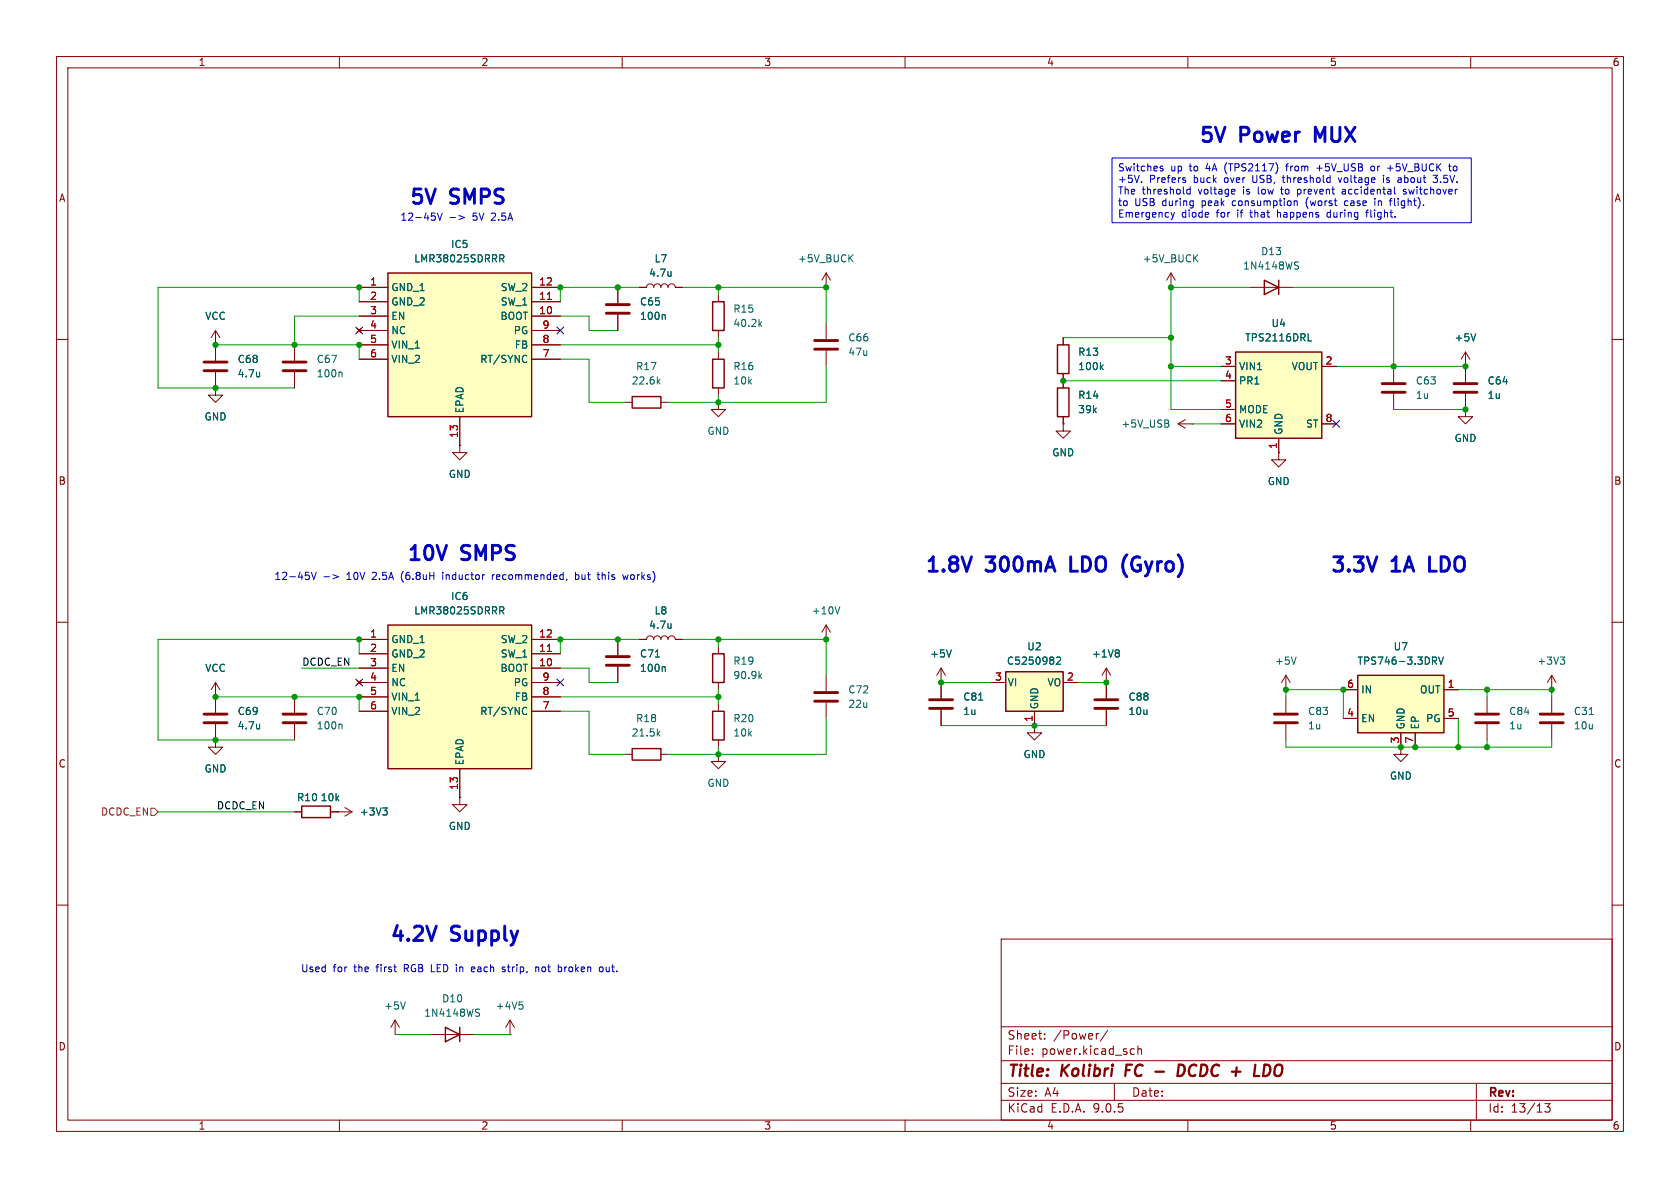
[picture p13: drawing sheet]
<svg xmlns="http://www.w3.org/2000/svg" width="297mm" height="210mm" viewBox="0 0 297 210" stroke-linecap="round" stroke-linejoin="round" font-family="sans-serif">
<defs><g id="words">
<g font-size="3.5" fill="#0000c2">
<text x="211.7" y="25.9">5V</text>
<text x="219.3" y="25.9">Power</text>
<text x="233.5" y="25.9">MUX</text>
<text x="72.1" y="36.8">5V</text>
<text x="79.7" y="36.8">SMPS</text>
<text x="71.7" y="99.8">10V</text>
<text x="81.6" y="99.8">SMPS</text>
<text x="163.3" y="101.9">1.8V</text>
<text x="174.4" y="101.9">300mA</text>
<text x="190.2" y="101.9">LDO</text>
<text x="200.4" y="101.9">(Gyro)</text>
<text x="234.9" y="101.9">3.3V</text>
<text x="246.1" y="101.9">1A</text>
<text x="253.6" y="101.9">LDO</text>
<text x="68.6" y="167.1">4.2V</text>
<text x="79.8" y="167.1">Supply</text>
</g>
<g font-size="2.8" fill="#840000">
<text x="178" y="190.9">Title:</text>
<text x="187.7" y="190.9">Kolibri</text>
<text x="199.8" y="190.9">FC</text>
<text x="210.6" y="190.9">DCDC</text>
<text x="221" y="190.9">+</text>
<text x="225.8" y="190.9">LDO</text>
</g>
<g font-size="2.1" fill="#840000">
<text x="178" y="184">Sheet:</text>
<text x="186.2" y="184">/Power/</text>
<text x="178" y="186.7">File:</text>
<text x="184.1" y="186.7">power.kicad_sch</text>
<text x="178" y="196.9">KiCad</text>
<text x="178" y="194.1">Size:</text>
<text x="184.7" y="194.1">A4</text>
<text x="185.7" y="196.9">E.D.A.</text>
<text x="193.3" y="196.9">9.0.5</text>
<text x="200" y="194.1">Date:</text>
<text x="263" y="194.3">Rev:</text>
<text x="263" y="196.9">Id:</text>
<text x="267.1" y="196.9">13/13</text>
</g>
<g font-size="1.8" fill="#840000">
<text x="35" y="11.9">1</text>
<text x="85" y="11.9">2</text>
<text x="135" y="11.9">3</text>
<text x="185" y="11.9">4</text>
<text x="235" y="11.9">5</text>
<text x="285" y="11.9">6</text>
<text x="10.3" y="35.9">A</text>
<text x="285.3" y="35.9">A</text>
<text x="10.3" y="85.9">B</text>
<text x="285.3" y="85.9">B</text>
<text x="10.3" y="135.9">C</text>
<text x="285.3" y="135.9">C</text>
<text x="10.3" y="185.9">D</text>
<text x="285.3" y="185.9">D</text>
<text x="35" y="199.9">1</text>
<text x="85" y="199.9">2</text>
<text x="135" y="199.9">3</text>
<text x="185" y="199.9">4</text>
<text x="235" y="199.9">5</text>
<text x="285" y="199.9">6</text>
</g>
<g font-size="1.8" fill="#0000c2">
<text x="197.5" y="30.6">Switches</text>
<text x="197.5" y="32.7">+5V.</text>
<text x="197.5" y="34.7">The</text>
<text x="201.9" y="34.7">threshold</text>
<text x="203.2" y="32.7">Prefers</text>
<text x="206.9" y="30.6">up</text>
<text x="210.4" y="30.6">to</text>
<text x="211.1" y="32.7">buck</text>
<text x="212" y="34.7">voltage</text>
<text x="213.5" y="30.6">4A</text>
<text x="216.7" y="32.7">over</text>
<text x="216.9" y="30.6">(TPS2117)</text>
<text x="220.1" y="34.7">is</text>
<text x="221.9" y="32.7">USB,</text>
<text x="222.9" y="34.7">low</text>
<text x="227.2" y="34.7">to</text>
<text x="227.5" y="32.7">threshold</text>
<text x="228.1" y="30.6">from</text>
<text x="230.2" y="34.7">prevent</text>
<text x="233.6" y="30.6">+5V_USB</text>
<text x="237.5" y="32.7">voltage</text>
<text x="238.3" y="34.7">accidental</text>
<text x="243.4" y="30.6">or</text>
<text x="245.6" y="32.7">is</text>
<text x="246.5" y="30.6">+5V_BUCK</text>
<text x="248.4" y="32.7">about</text>
<text x="249.4" y="34.7">switchover</text>
<text x="254.9" y="32.7">3.5V.</text>
<text x="257.7" y="30.6">to</text>
<text x="70.7" y="39.2">12-45V</text>
<text x="83.7" y="39.2">5V</text>
<text x="87.1" y="39.2">2.5A</text>
<text x="197.5" y="36.8">to</text>
<text x="197.5" y="38.8">Emergency</text>
<text x="200.6" y="36.8">USB</text>
<text x="205.6" y="36.8">during</text>
<text x="208.9" y="38.8">diode</text>
<text x="212.7" y="36.8">peak</text>
<text x="215.2" y="38.8">for</text>
<text x="218.3" y="36.8">consumption</text>
<text x="219" y="38.8">if</text>
<text x="221.5" y="38.8">that</text>
<text x="226.4" y="38.8">happens</text>
<text x="231.5" y="36.8">(worst</text>
<text x="235.5" y="38.8">during</text>
<text x="238.6" y="36.8">case</text>
<text x="242.6" y="38.8">flight.</text>
<text x="244.1" y="36.8">in</text>
<text x="247" y="36.8">flight).</text>
<text x="48.4" y="102.7">12-45V</text>
<text x="61.4" y="102.7">10V</text>
<text x="66.1" y="102.7">2.5A</text>
<text x="71.4" y="102.7">(6.8uH</text>
<text x="78.9" y="102.7">inductor</text>
<text x="87.9" y="102.7">recommended,</text>
<text x="102.8" y="102.7">but</text>
<text x="107" y="102.7">this</text>
<text x="111.6" y="102.7">works)</text>
<text x="53.1" y="172.1">Used</text>
<text x="58.9" y="172.1">for</text>
<text x="62.7" y="172.1">the</text>
<text x="66.9" y="172.1">first</text>
<text x="71.9" y="172.1">RGB LED in</text>
<text x="84.4" y="172.1">each</text>
<text x="90.1" y="172.1">strip,</text>
<text x="96.1" y="172.1">not</text>
<text x="100.3" y="172.1">broken</text>
<text x="107.8" y="172.1">out.</text>
</g>
<g font-size="1.8" fill="#006464">
<text x="73.1" y="46.6">LMR38025SDRRR</text>
<text x="79.6" y="44">IC5</text>
<text x="115.6" y="46.6">L7</text>
<text x="141" y="46.6">+5V_BUCK</text>
<text x="201.9" y="46.6">+5V_BUCK</text>
<text x="219.7" y="47.9">1N4148WS</text>
<text x="222.8" y="45.3">D13</text>
<text x="69.1" y="51.7">GND_1</text>
<text x="88.4" y="51.7">SW_2</text>
<text x="114.7" y="49.1">4.7u</text>
<text x="36.2" y="56.7">VCC</text>
<text x="69.1" y="54.2">GND_2</text>
<text x="69.1" y="56.7">EN</text>
<text x="69.1" y="59.3">NC</text>
<text x="88.4" y="56.7">BOOT</text>
<text x="88.4" y="54.2">SW_1</text>
<text x="90.7" y="59.3">PG</text>
<text x="113" y="56.7">100n</text>
<text x="113" y="54.2">C65</text>
<text x="129.5" y="55.5">R15</text>
<text x="129.5" y="58">40.2k</text>
<text x="224.7" y="58">U4</text>
<text x="41.9" y="64.4">C68</text>
<text x="55.9" y="64.4">C67</text>
<text x="69.1" y="61.8">VIN_1</text>
<text x="69.1" y="64.4">VIN_2</text>
<text x="84.8" y="64.4">RT/SYNC</text>
<text x="90.9" y="61.8">FB</text>
<text x="112.4" y="65.6">R17</text>
<text x="129.5" y="65.6">R16</text>
<text x="149.9" y="60.6">C66</text>
<text x="149.9" y="63.1">47u</text>
<text x="190.5" y="63.1">R13</text>
<text x="190.5" y="65.6">100k</text>
<text x="218.9" y="65.6">VIN1</text>
<text x="220" y="60.6">TPS2116DRL</text>
<text x="228.3" y="65.6">VOUT</text>
<text x="257" y="60.6">+5V</text>
<text x="41.9" y="66.9">4.7u</text>
<text x="55.9" y="66.9">100n</text>
<text x="111.6" y="68.2">22.6k</text>
<text x="129.5" y="68.2">10k</text>
<text x="190.5" y="70.7">R14</text>
<text x="218.9" y="68.2">PR1</text>
<text x="250.2" y="70.7">1u</text>
<text x="250.2" y="68.2">C63</text>
<text x="262.9" y="70.7">1u</text>
<text x="262.9" y="68.2">C64</text>
<text x="36.1" y="74.5">GND</text>
<text x="82.1" y="73.2" transform="rotate(-90 82.1 73.2)">EPAD</text>
<text x="125" y="77.1">GND</text>
<text x="190.5" y="73.3">39k</text>
<text x="198.1" y="75.8">+5V_USB</text>
<text x="218.9" y="73.3">MODE</text>
<text x="218.9" y="75.8">VIN2</text>
<text x="226.9" y="77" transform="rotate(-90 226.9 77)">GND</text>
<text x="230.8" y="75.8">ST</text>
<text x="185.9" y="80.9">GND</text>
<text x="257" y="78.3">GND</text>
<text x="79.2" y="84.7">GND</text>
<text x="224" y="86">GND</text>
<text x="79.6" y="106.3">IC6</text>
<text x="69.1" y="113.9">GND_1</text>
<text x="73.1" y="108.8">LMR38025SDRRR</text>
<text x="88.4" y="113.9">SW_2</text>
<text x="114.7" y="111.4">4.7u</text>
<text x="115.6" y="108.8">L8</text>
<text x="143.4" y="108.8">+10V</text>
<text x="36.2" y="119">VCC</text>
<text x="69.1" y="116.4">GND_2</text>
<text x="69.1" y="119">EN</text>
<text x="88.4" y="119">BOOT</text>
<text x="88.4" y="116.4">SW_1</text>
<text x="113" y="119">100n</text>
<text x="113" y="116.4">C71</text>
<text x="129.5" y="117.7">R19</text>
<text x="164.3" y="116.4">+5V</text>
<text x="177.9" y="117.7">C5250982</text>
<text x="181.5" y="115.2">U2</text>
<text x="192.9" y="116.4">+1V8</text>
<text x="225.3" y="117.7">+5V</text>
<text x="239.9" y="117.7">TPS746-3.3DRV</text>
<text x="246.3" y="115.2">U7</text>
<text x="271.7" y="117.7">+3V3</text>
<text x="69.1" y="121.5">NC</text>
<text x="69.1" y="124.1">VIN_1</text>
<text x="90.7" y="121.5">PG</text>
<text x="90.9" y="124.1">FB</text>
<text x="129.5" y="120.2">90.9k</text>
<text x="149.9" y="122.8">C72</text>
<text x="149.9" y="125.3">22u</text>
<text x="170.2" y="124.1">C81</text>
<text x="178.1" y="121.5">VI</text>
<text x="183.7" y="125.5" transform="rotate(-90 183.7 125.5)">GND</text>
<text x="185.1" y="121.5">VO</text>
<text x="199.4" y="124.1">C88</text>
<text x="240.5" y="122.8">IN</text>
<text x="250.9" y="122.8">OUT</text>
<text x="41.9" y="126.6">C69</text>
<text x="41.9" y="129.1">4.7u</text>
<text x="55.9" y="129.1">100n</text>
<text x="55.9" y="126.6">C70</text>
<text x="69.1" y="126.6">VIN_2</text>
<text x="84.8" y="126.6">RT/SYNC</text>
<text x="111.6" y="130.4">21.5k</text>
<text x="112.4" y="127.9">R18</text>
<text x="129.5" y="130.4">10k</text>
<text x="129.5" y="127.9">R20</text>
<text x="170.2" y="126.6">1u</text>
<text x="199.4" y="126.6">10u</text>
<text x="231.1" y="129.1">1u</text>
<text x="231.1" y="126.6">C83</text>
<text x="240.5" y="127.9">EN</text>
<text x="248.5" y="129" transform="rotate(-90 248.5 129)">GND</text>
<text x="251.1" y="129" transform="rotate(-90 251.1 129)">EP</text>
<text x="252" y="127.9">PG</text>
<text x="266.7" y="129.1">1u</text>
<text x="266.7" y="126.6">C84</text>
<text x="278.1" y="126.6">C31</text>
<text x="278.1" y="129.1">10u</text>
<text x="36.1" y="136.8">GND</text>
<text x="82.1" y="135.4" transform="rotate(-90 82.1 135.4)">EPAD</text>
<text x="180.8" y="134.2">GND</text>
<text x="52.4" y="141.8">R10</text>
<text x="56.6" y="141.8">10k</text>
<text x="125" y="139.3">GND</text>
<text x="245.6" y="138">GND</text>
<text x="63.5" y="144.4">+3V3</text>
<text x="79.2" y="146.9">GND</text>
<text x="67.8" y="178.7">+5V</text>
<text x="74.9" y="179.9">1N4148WS</text>
<text x="78.1" y="177.4">D10</text>
<text x="87.5" y="178.7">+4V5</text>
</g>
<g font-size="1.8" fill="#a90000">
<text x="65.3" y="50.5">1</text>
<text x="65.3" y="53.1">2</text>
<text x="95.2" y="50.5">12</text>
<text x="95.2" y="53.1">11</text>
<text x="65.3" y="55.6">3</text>
<text x="65.3" y="58.2">4</text>
<text x="95.2" y="55.6">10</text>
<text x="95.8" y="58.2">9</text>
<text x="65.3" y="60.7">5</text>
<text x="65.3" y="63.2">6</text>
<text x="95.8" y="60.7">8</text>
<text x="95.8" y="63.2">7</text>
<text x="216.5" y="64.5">3</text>
<text x="234.2" y="64.5">2</text>
<text x="216.5" y="67.1">4</text>
<text x="81" y="77.5" transform="rotate(-90 81 77.5)">13</text>
<text x="216.5" y="72.1">5</text>
<text x="216.5" y="74.7">6</text>
<text x="234.2" y="74.7">8</text>
<text x="225.8" y="79.4" transform="rotate(-90 225.8 79.4)">1</text>
<text x="65.3" y="112.8">1</text>
<text x="95.2" y="112.8">12</text>
<text x="65.3" y="115.3">2</text>
<text x="65.3" y="117.9">3</text>
<text x="95.2" y="115.3">11</text>
<text x="95.2" y="117.9">10</text>
<text x="65.3" y="120.4">4</text>
<text x="65.3" y="122.9">5</text>
<text x="65.3" y="125.5">6</text>
<text x="95.8" y="120.4">9</text>
<text x="95.8" y="122.9">8</text>
<text x="95.8" y="125.5">7</text>
<text x="175.8" y="120.4">3</text>
<text x="188.5" y="120.4">2</text>
<text x="238.1" y="121.7">6</text>
<text x="255.8" y="121.7">1</text>
<text x="182.6" y="127.7" transform="rotate(-90 182.6 127.7)">1</text>
<text x="238.1" y="126.7">4</text>
<text x="247.4" y="131.5" transform="rotate(-90 247.4 131.5)">3</text>
<text x="249.9" y="131.5" transform="rotate(-90 249.9 131.5)">7</text>
<text x="255.8" y="126.7">5</text>
<text x="81" y="139.7" transform="rotate(-90 81 139.7)">13</text>
</g>
<g font-size="1.8" fill="#0f0f0f">
<text x="53.3" y="117.8">DCDC_EN</text>
<text x="38.3" y="143.2">DCDC_EN</text>
</g>
<text font-size="1.8" fill="#725600" x="17.7" y="144.4">DCDC_EN</text>
</g></defs>
<g fill="none" stroke="#840000" stroke-width=".18">
<path d="M10 10h277v190h-277zM12 12h273v186h-273zM60 10v2M110 10v2M160 10v2M210 10v2M260 10v2M38.1 58.4v5.4M38.1 58.4l-.8 1.3M38.1 58.4l.8 1.3M146 57.2v2.7M10 60h2"/>
<path d="M38.1 68.6v1.3h1.3l-1.3 1.2-1.3-1.2h1.3M38.1 68.6h.1M38.1 61h.1M38.1 65.8v2.8M52.1 61v2.8M52.1 65.8v2.8M81.3 78.7v1.3h1.2l-1.2 1.3-1.3-1.3h1.3M81.3 78.7h.1M146 62v2.8M188 74.9v1.3h1.2l-1.2 1.3-1.3-1.3h1.3M188 74.9h.1M259.1 64.8h.1"/>
<path d="M259.1 62.2l-.8 1.3M259.1 62.2l.7 1.3M259.1 62.2v2.6M285 60h2M10 110h2M146 113h.1M146 110.5v2.5M146 119.4v2.8M146 110.5l-.7 1.3M146 110.5l.8 1.3M166.4 118.1v5.3M166.4 118.1l-.8 1.3"/>
<path d="M166.4 118.1l.7 1.3M195.6 118.1l-.8 1.3M195.6 118.1l.7 1.3M195.6 118.1v2.6M285 110h2M146 124.2v2.8M166.4 120.7h.1M166.4 125.5v2.8M195.6 120.7h.1M10 160h2M177 166h108v32h-108zM285 160h2"/>
<path d="M60 198v2M110 198v2M160 198v2M177 194.5h108M177 191.5h108M177 187.5h108M177 181.5h108M182.5 186.3v.1M182.5 185.5v.1M184.7 183.6v.1M184.7 182.8v.1M194.2 182.7l-.2 .1"/>
<path d="M195.8 182.1l-1.3 2M197 191.5v3M200.1 185.4l.4 .1M200.5 186.3l-.4 .1M201.2 185.5l.2-.1 .3 .1 .1 .9M201.2 184.9v1.5M210 198v2M260 198v2M261 191.5v6.5M273.1 195.1h.9l-.5 .6 .5 .1v.7l-.3 .1h-.4l-.2-.1"/>
</g>
<path d="M199.2 188.2l-.3 2M204.3 189.4h1.5M208.4 188.2h.5a1.08 1.08 0 0 1 .5 1.1 1.08 1.08 0 0 1-.8 .9h-.4zM221.9 188.2l-.2 2M223.6 188.2h.4a1.08 1.08 0 0 1 .6 1.1 1.08 1.08 0 0 1-.8 .9h-.5z" fill="none" stroke="#840000" stroke-width=".4"/>
<path d="M260.9 59l-.4 1.3M45.9 65.8v.8M45.9 66.5l-.1 .1M60.3 65.8l.2 .2v.6M148.5 107.3l-.5 1.2M168.2 114.9l-.4 1.2M197.6 114.9l.3 .2-.3 .3 .3 .3v.2l-.3 .2M173 123.8h.7" fill="none" stroke="#006464" stroke-width=".18"/>
<path d="M36.1 64h4M36.1 65.5h4M50 64h4.1M50 65.5h4.1M144 60.2h4.1M144 61.7h4.1M144 122.4h4.1M144 124h4.1M164.3 123.7h4.1M164.3 125.2h4.1" fill="none" stroke="#840000" stroke-width=".51"/>
<path d="M68.6 48.3h25.4v25.4h-25.4z" fill="#ffffc2"/>
<path d="M68.6 48.3h25.4v25.4h-25.4z" fill="none" stroke="#840000" stroke-width=".25"/>
<g fill="none" stroke="#840000" stroke-width=".18">
<path d="M63.1 58l.8 .8M63.5 50.8h5.1M63.5 53.3h5.1M63.5 55.9h5.1M63.5 58.4h5.1M63.9 58l-.8 .8M94 50.8h5.1M94 53.3h5.1M94 55.9h5.1M94 58.4h5.1M63.5 61h5.1M63.5 63.5h5.1"/>
<path d="M81.3 73.7v5M94 61h5.1M94 63.5h5.1M182.9 128.3v1.2h1.2l-1.2 1.3-1.3-1.3h1.3M182.9 128.3h.1M195.6 120.7v2.7M195.6 125.5v2.8"/>
</g>
<path d="M96.8 52.9h.7" fill="none" stroke="#a90000" stroke-width=".18"/>
<path d="M88.4 45h.4l.3 .3-.1 .3-.6 .1M88.7 45.7l.4 .6M93.1 62.9h.1M93.1 64h.1" fill="none" stroke="#006464" stroke-width=".18"/>
<path d="M193.5 123.7h4.1M193.5 125.2h4.1" fill="none" stroke="#840000" stroke-width=".51"/>
<path d="M177.8 118.7h10.2v7h-10.2z" fill="#ffffc2"/>
<path d="M223.5 49.5l2.6 1.3-2.6 1.3zM226.1 49.5v2.6M177.8 118.7h10.2v7h-10.2z" fill="none" stroke="#840000" stroke-width=".25"/>
<g fill="none" stroke="#840000" stroke-width=".18">
<path d="M207 50.8h.1M207 48.3l-.8 1.2M207 48.3l.8 1.2M207 48.3v2.5M221 50.8h7.6M246.4 64.8v2.8M246.4 69.6v2.8M259.1 72.4v1.3h1.2l-1.2 1.2-1.3-1.2h1.3M259.1 72.4h.1M259.1 64.8v2.8M259.1 69.6v2.8M226.1 80v1.3h1.2l-1.2 1.3-1.3-1.3h1.3"/>
<path d="M226.1 80h.1M175.3 120.7h2.5M182.9 125.7v2.6M188 120.7h2.5M247.6 132.1v1.3h1.3l-1.3 1.2-1.2-1.2h1.2M247.6 132.1h.1"/>
</g>
<path d="M211.2 45.6l.6 .7M211.8 45l-.8 .8M229.1 46.9l.3 .1 .2 .3-.3 .3h-.3M229.1 46.3l.5 .1M186.8 116.3l.5-.2 .2 .4-.8 .9h.8" fill="none" stroke="#006464" stroke-width=".18"/>
<path d="M244.3 69.3h4.1M244.3 67.8h4.1M257 69.3h4.1M257 67.8h4.1" fill="none" stroke="#840000" stroke-width=".51"/>
<path d="M240 119.4h15.3v10.1h-15.3z" fill="#ffffc2"/>
<path d="M111.8 70.1h5v2h-5zM240 119.4h15.3v10.1h-15.3z" fill="none" stroke="#840000" stroke-width=".25"/>
<g fill="none" stroke="#840000" stroke-width=".18">
<path d="M109.2 50.8v2.8M109.2 55.6v2.8M146 50.8h.1M146 48.3l-.7 1.2M146 48.3l.8 1.2M146 48.3v2.5M110.5 71.1h1.3M116.8 71.1h1.3M237.5 121.9h2.5M237.5 127h2.5M247.6 129.5v2.6M250.2 129.5v2.6"/>
<path d="M255.3 121.9h2.5M255.3 127h2.5M262.9 123.2v2.8M262.9 128v2.8"/>
</g>
<path d="M117.4 55.6l.2 .2v.7M150.3 45.6l.5 .7M150.8 45l-.7 .8M116.3 67.4l.4 .5M116.7 67l-.5 .5M253.2 116.1h.5l.3 .3-.2 .4h-.6M253.5 116.8l.5 .6M254.3 116.1l.5 1.3 .4-1.3" fill="none" stroke="#006464" stroke-width=".18"/>
<path d="M107.2 55.4h4.1M107.2 53.8h4.1M260.9 126.2h4M260.9 127.8h4" fill="none" stroke="#840000" stroke-width=".51"/>
<path d="M218.4 62.2h15.3v15.3h-15.3z" fill="#ffffc2"/>
<path d="M126 53.3h2v5.1h-2zM126 63.5h2v5.1h-2zM218.4 62.2h15.3v15.3h-15.3zM111.8 132.3h5v2.1h-5zM78.7 181.6l2.6 1.3-2.6 1.3zM81.3 181.6v2.6" fill="none" stroke="#840000" stroke-width=".25"/>
<g fill="none" stroke="#840000" stroke-width=".18">
<path d="M113 50.8h1.3a.64 .64 0 0 1 .6-.6 .64 .64 0 0 1 .7 .6 .64 .64 0 0 1 .6-.6 .64 .64 0 0 1 .6 .6 .64 .64 0 0 1 .7-.6 .64 .64 0 0 1 .6 .6 .64 .64 0 0 1 .6-.6 .64 .64 0 0 1 .7 .6h1.2M127 52.1v1.2M127 58.4v1.3M127 71.1v1.3h1.3l-1.3 1.3-1.3-1.3h1.3M127 71.1h.1M127 62.2v1.3M127 68.6v1.3M215.9 64.8h2.5M215.9 67.3h2.5M215.9 72.4h2.5M215.9 74.9h2.5M226.1 77.5v2.5"/>
<path d="M233.7 64.8h2.5M233.7 74.9h2.5M227.3 119.4l-.7 1.3M227.3 119.4l.8 1.3M227.3 119.4v2.5M274.3 119.4v2.5M274.3 119.4l-.7 1.3M274.3 119.4l.8 1.3M110.5 133.4h1.3M116.8 133.4h1.3M227.3 121.9h.1M227.3 123.2v2.8"/>
<path d="M227.3 128v2.8M274.3 121.9h.1M274.3 123.2v2.8M274.3 128v2.8M69.8 182.9h.1M69.8 180.3l-.7 1.3M69.8 180.3l.8 1.3M69.8 180.3v2.6M76.2 182.9h7.6M90.2 182.9h.1M90.2 180.3l-.8 1.3M90.2 180.3l.7 1.3"/>
<path d="M90.2 180.3v2.6"/>
</g>
<g fill="none" stroke="#006464" stroke-width=".18">
<path d="M118.6 48v.8M118.6 48.7v.1M134.3 57.2l.4 .5M134.7 56.9l-.5 .5M231.3 60.3h.6M229.1 116.1l-.4 1.3M275.8 116.1h.8l-.4 .5M276.4 116.6l.2 .3v.3l-.2 .2M116.3 129.6l.4 .5M116.7 129.3l-.5 .5M281 126.3h.7M71.7 177.1l-.5 1.3"/>
<path d="M84.3 179l.4 .1 .1 .3-.3 .2h-.3M84.3 178.4h.5M91.8 177.1h.6M92.2 177.6l.3 .2v.3l-.3 .3"/>
</g>
<path d="M225.3 126.2h4.1M225.3 127.8h4.1M272.3 126.2h4.1M272.3 127.8h4.1" fill="none" stroke="#840000" stroke-width=".51"/>
<path d="M68.6 110.5h25.4v25.4h-25.4z" fill="#ffffc2"/>
<path d="M186.9 61h2.1v5h-2.1zM186.9 68.6h2.1v5.1h-2.1zM68.6 110.5h25.4v25.4h-25.4zM126 115.6h2v5.1h-2zM126 125.7h2v5.1h-2zM53.3 142.5h5.1v2h-5.1z" fill="none" stroke="#840000" stroke-width=".25"/>
<g fill="none" stroke="#840000" stroke-width=".18">
<path d="M63.1 58l.8 .8M63.5 50.8h5.1M63.5 53.3h5.1M63.5 55.9h5.1M63.5 58.4h5.1M63.9 58l-.8 .8M94 50.8h5.1M94 53.3h5.1M94 55.9h5.1M94 58.4h5.1M109.2 50.8v2.8M109.2 55.6v2.8"/>
<path d="M113 50.8h1.3M119.4 50.8h1.2M188 59.7v1.3M38.1 68.6h.1M38.1 61h.1M38.1 61v2.8M38.1 65.8v2.8M63.5 61h5.1M63.5 63.5h5.1M81.3 78.7h.1M81.3 73.7v5M94 61h5.1"/>
<path d="M94 63.5h5.1M188 74.9h.1M188 66v2.6M188 73.7v1.2M208.3 74.9l1.2 .8M208.3 74.9h2.5M209.5 74.2l-1.2 .7M210.8 74.9h.1M215.9 74.9h2.5M215.9 64.8h2.5M215.9 67.3h2.5M215.9 72.4h2.5"/>
<path d="M226.1 77.5v2.5M233.7 74.9h2.5M233.7 64.8h2.5M259.1 64.8h.1M259.1 72.4h.1M259.1 64.8v2.8M259.1 69.6v2.8M226.1 80h.1M63.5 113h5.1M63.5 115.6h5.1M63.5 118.1h5.1M94 113h5.1"/>
<path d="M94 115.6h5.1M94 118.1h5.1M109.2 113v2.8M109.2 117.9v2.8M113 113h1.3a.64 .64 0 0 1 .6-.6 .64 .64 0 0 1 .7 .6 .64 .64 0 0 1 .6-.6 .64 .64 0 0 1 .6 .6 .64 .64 0 0 1 .7-.6 .64 .64 0 0 1 .6 .6 .64 .64 0 0 1 .6-.6 .64 .64 0 0 1 .7 .6h1.2M127 114.3v1.3M38.1 130.8v1.3h1.3l-1.3 1.3-1.3-1.3h1.3M38.1 130.8h.1M38.1 123.2h.1M38.1 120.7v5.3M38.1 128v2.8M38.1 120.7l-.8 1.2"/>
<path d="M38.1 120.7l.8 1.2M52.1 123.2v2.8M52.1 128v2.8M63.1 120.3l.8 .7M63.5 120.7h5.1M63.5 123.2h5.1M63.5 125.7h5.1M63.9 120.3l-.8 .7M81.3 135.9v5.1M94 120.7h5.1M94 123.2h5.1M94 125.7h5.1"/>
<path d="M127 133.4v1.2h1.3l-1.3 1.3-1.3-1.3h1.3M127 133.4h.1M127 120.7v1.2M127 124.5v1.2M127 130.8v1.3M166.4 120.7h.1M166.4 120.7v2.7M166.4 125.5v2.8M175.3 120.7h2.5M182.9 128.3h.1M182.9 125.7v2.6M188 120.7h2.5"/>
<path d="M195.6 120.7h.1M195.6 120.7v2.7M195.6 125.5v2.8M237.5 121.9h2.5M237.5 127h2.5M247.6 132.1h.1M247.6 129.5v2.6M250.2 129.5v2.6M255.3 121.9h2.5M255.3 127h2.5M52.1 143.5h1.2M58.4 143.5h3.8"/>
<path d="M59.7 143.5h.1M61 142.7l1.2 .8M62.2 143.5l-1.2 .8M81.3 141v1.2h1.2l-1.2 1.3-1.3-1.3h1.3M81.3 141h.1"/>
</g>
<path d="M96.8 52.9h.7M96.8 115.2h.7" fill="none" stroke="#a90000" stroke-width=".18"/>
<g fill="none" stroke="#006464" stroke-width=".18">
<path d="M88.4 45h.4l.3 .3-.1 .3-.6 .1M88.7 45.7l.4 .6M117.4 55.6l.2 .2v.7M118.6 48v.8M118.6 48.7v.1M260.9 59l-.4 1.3M45.9 65.8v.8M45.9 66.5l-.1 .1M93.1 62.9h.1M93.1 64h.1M194.7 64.9l.3 .4M195 64.5l-.5 .5"/>
<path d="M206.4 74.8l.3 .3-.1 .3-.2 .1M206.5 74.3l.1 .2-.1 .3M231.3 60.3h.6M88.4 107.3h.4l.3 .2-.1 .4h-.6M88.7 107.9l.4 .6M115.9 116.1h.7M117.4 117.8l.2 .2v.7M118.6 110.2v.9M118.6 110.9v.1M134.3 119.5l.4 .5M134.7 119.1l-.5 .5M168.2 114.9l-.4 1.2"/>
<path d="M186.8 116.3l.5-.2 .2 .4-.8 .9h.8M197.6 114.9l.3 .2-.3 .3 .3 .3v.2l-.3 .2M253.2 116.1h.5l.3 .3-.2 .4h-.6M253.5 116.8l.5 .6M254.3 116.1l.5 1.3 .4-1.3M45.9 128v.8M45.9 128.7l-.1 .1M60.3 128l.2 .2v.6M93.1 125.1v.1M93.1 126.2h.1M173 123.8h.7M67.7 142.8h.7l-.4 .5"/>
<path d="M68.2 143.3l.2 .2v.3l-.2 .3"/>
</g>
<path d="M107.2 117.6h4.1M107.2 116.1h4.1M36.1 126.2h4M36.1 127.8h4M50 126.2h4.1M50 127.8h4.1" fill="none" stroke="#840000" stroke-width=".51"/>
<path d="M26.7 142.9h.6l.6 .6-.6 .6h-.6z" fill="none" stroke="#725600" stroke-width=".18"/>
<g fill="none" stroke="#009600" stroke-width=".18">
<path d="M63.5 53.3v-2.5h-35.6v17.8h24.2M63.5 55.9h-11.4v5.1M99.1 55.9h5v2.5h5.1M113 50.8h-13.9v2.5M120.6 50.8h25.4v6.4M127 50.8v1.3M127 59.7v2.5M188 59.7h19M221 50.8h-14v21.6h8.9M228.6 50.8h17.8v14M38.1 61h25.4v2.5M99.1 61h27.9"/>
<path d="M99.1 63.5h5v7.6h6.4M127 69.9v1.2M146 64.8v6.3h-27.9M188 67.3h27.9M207 64.8h8.9M210.8 74.9h5.1M236.2 64.8h22.9M246.4 72.4h12.7M53.3 118.1h10.2M63.5 115.6v-2.6h-35.6v17.8h24.2M99.1 118.1h5v2.6h5.1M113 113h-13.9v2.6"/>
<path d="M120.6 113h25.4v6.4M127 113v1.3M38.1 123.2h25.4v2.5M99.1 125.7h5v7.7h6.4M99.1 123.2h27.9M127 121.9v2.6M127 132.1v1.3M146 127v6.4h-27.9M166.4 128.3h29.2M166.4 120.7h8.9M190.5 120.7h5.1M227.3 130.8v1.3h47v-1.3"/>
<path d="M227.3 123.2v-1.3h10.2v5.1M257.8 121.9h16.5v1.3M257.8 127v5.1M262.9 121.9v1.3M262.9 130.8v1.3M27.9 143.5h24.2M69.8 182.9h6.4M83.8 182.9h6.4"/>
</g>
<path d="M62.9 57.8l1.2 1.2M64.1 57.8l-1.2 1.2M98.5 57.8l1.2 1.2M99.7 57.8l-1.2 1.2M235.6 74.3l1.2 1.2M236.8 74.3l-1.2 1.2M62.9 120l1.2 1.3M64.1 120l-1.2 1.3M98.5 120l1.2 1.3M99.7 120l-1.2 1.3" fill="none" stroke="#000084" stroke-width=".18"/>
<g fill="none" stroke="#0000c2" stroke-width=".18">
<path d="M77.3 37.7l.4 1.2 .5-1.2M79.6 38.5h.9M81.1 38.1l1 .4-1 .3M196.6 27.9h63.5v11.5h-63.5zM201.8 32.1v.2M205.1 29.7l.5 .2v.1l-.1 .2h-.4M205.1 29.4h.5M207 37.5l.3 .9M207.3 38.4l-.3 .4M207.6 37.5l-.3 .9M209.4 31.8l.2 .2-.2 .3M209.4 31.4l.2 .1"/>
<path d="M210.4 33v1.3M210.4 33.5h-.4l-.2 .2 .1 .5h.5M218.1 33.5l.2 .3-.6 .1M218.3 34.2l-.2 .1M225.8 37.1v1.3M226.4 33.5h.5M226.6 33v1.2M226.7 31.4h.5M226.9 31v1.2M227.3 29.4h.5M227.5 29v1.2M228.8 35.6l.2-.1 .3 .1v.7"/>
<path d="M229.4 34.2l.4 .1M229.4 33.5v1.2M229.8 33.5h-.4M231 35.4l-.1 .6 .1 .5M232.8 29.7h1M234.7 37.7v.6l.4 .1M236.6 31.4l.3 .9 .3-.9M237.9 33.8h-.5l-.1 .2 .1 .3 .5-.1M238.2 35.5l-.4 .1-.1 .1v.5l.5 .1M241.4 37.5h.5M241.6 37.3v1.1M242.9 29.4h-.3l-.3 .2 .1 .5 .2 .1h.3"/>
<path d="M243.1 35.5v.8M244.6 31.4v.9M245.3 29.7h1M245.6 35.5h.5M245.8 29.2v1M247.5 31.4l.2 .2v.7M247.7 32.2l-.4 .1M247.7 31.7l-.4 .1M248.6 33.5h-.3l-.2 .1v.2l.5 .1v.3h-.5M254.1 31l-.4 .5 .4 .1v.5l-.2 .2-.5-.1M256.1 29.4h.5M256.2 28.9v1.1l.4 .2"/>
<path d="M257.2 29.4l-.3 .2v.4l.3 .2M55.1 101.2l.4 1.2 .4-1.2M57.3 102h1M58.9 101.6l.9 .4-.9 .3M78.3 101.2v.1M78.3 101.6v.8M87 101.6v.8M87.4 101.6l-.4 .2M100.2 102.4l-.1 .2M101.7 101.7l.4-.1 .2 .1M101.7 101.2v1.2M102.3 102.3l-.2 .1h-.4"/>
<path d="M105.5 101.6h.5M105.8 102.4h.2M110.1 101.6l.2 .8 .3-.6 .2 .6 .3-.8M83.3 171.6l.2 .2 .4-.1M83.9 171l-.4-.1-.2 .2M83.9 171.2l-.6 .2M89.3 171l-.3-.1-.2 .2v.2l.5 .1v.3h-.5M94.7 171.1l.2-.2 .3 .1v.8M94.7 170.9v.9M99.1 170.9l.2 .3v.3l-.2 .3M106.2 170.9l.3 .1 .1 .2v.5l-.4 .1M107.2 170.9v.7l.1 .2"/>
</g>
<path d="M171.8 98.4l-.9 2.6M199.2 98.1l-.5 .7M243.4 98.4l-.8 2.6M198.7 101.2l.5 .7M77.1 163.7l-.8 2.6" fill="none" stroke="#0000c2" stroke-width=".51"/>
<g fill="#009600" stroke="#009600" stroke-width=".18">
<circle cx="99.1" cy="113" r=".46"/>
<circle cx="63.5" cy="113" r=".46"/>
<circle cx="127" cy="113" r=".46"/>
<circle cx="127" cy="123.2" r=".46"/>
<circle cx="127" cy="133.4" r=".46"/>
<circle cx="109.2" cy="113" r=".46"/>
<circle cx="207" cy="50.8" r=".46"/>
<circle cx="182.9" cy="128.3" r=".46"/>
<circle cx="207" cy="64.8" r=".46"/>
<circle cx="207" cy="59.7" r=".46"/>
<circle cx="166.4" cy="120.7" r=".46"/>
<circle cx="146" cy="113" r=".46"/>
<circle cx="195.6" cy="120.7" r=".46"/>
<circle cx="188" cy="67.3" r=".46"/>
<circle cx="146" cy="50.8" r=".46"/>
<circle cx="109.2" cy="50.8" r=".46"/>
<circle cx="99.1" cy="50.8" r=".46"/>
<circle cx="127" cy="71.1" r=".46"/>
<circle cx="127" cy="61" r=".46"/>
<circle cx="127" cy="50.8" r=".46"/>
<circle cx="262.9" cy="121.9" r=".46"/>
<circle cx="237.5" cy="121.9" r=".46"/>
<circle cx="247.6" cy="132.1" r=".46"/>
<circle cx="250.2" cy="132.1" r=".46"/>
<circle cx="246.4" cy="64.8" r=".46"/>
<circle cx="259.1" cy="72.4" r=".46"/>
<circle cx="259.1" cy="64.8" r=".46"/>
<circle cx="262.9" cy="132.1" r=".46"/>
<circle cx="257.8" cy="132.1" r=".46"/>
<circle cx="227.3" cy="121.9" r=".46"/>
<circle cx="274.3" cy="121.9" r=".46"/>
<circle cx="52.1" cy="61" r=".46"/>
<circle cx="63.5" cy="61" r=".46"/>
<circle cx="38.1" cy="68.6" r=".46"/>
<circle cx="38.1" cy="61" r=".46"/>
<circle cx="63.5" cy="50.8" r=".46"/>
<circle cx="63.5" cy="123.2" r=".46"/>
<circle cx="52.1" cy="123.2" r=".46"/>
<circle cx="38.1" cy="123.2" r=".46"/>
<circle cx="38.1" cy="130.8" r=".46"/>
</g>
<use href="#words"/>
</svg>
